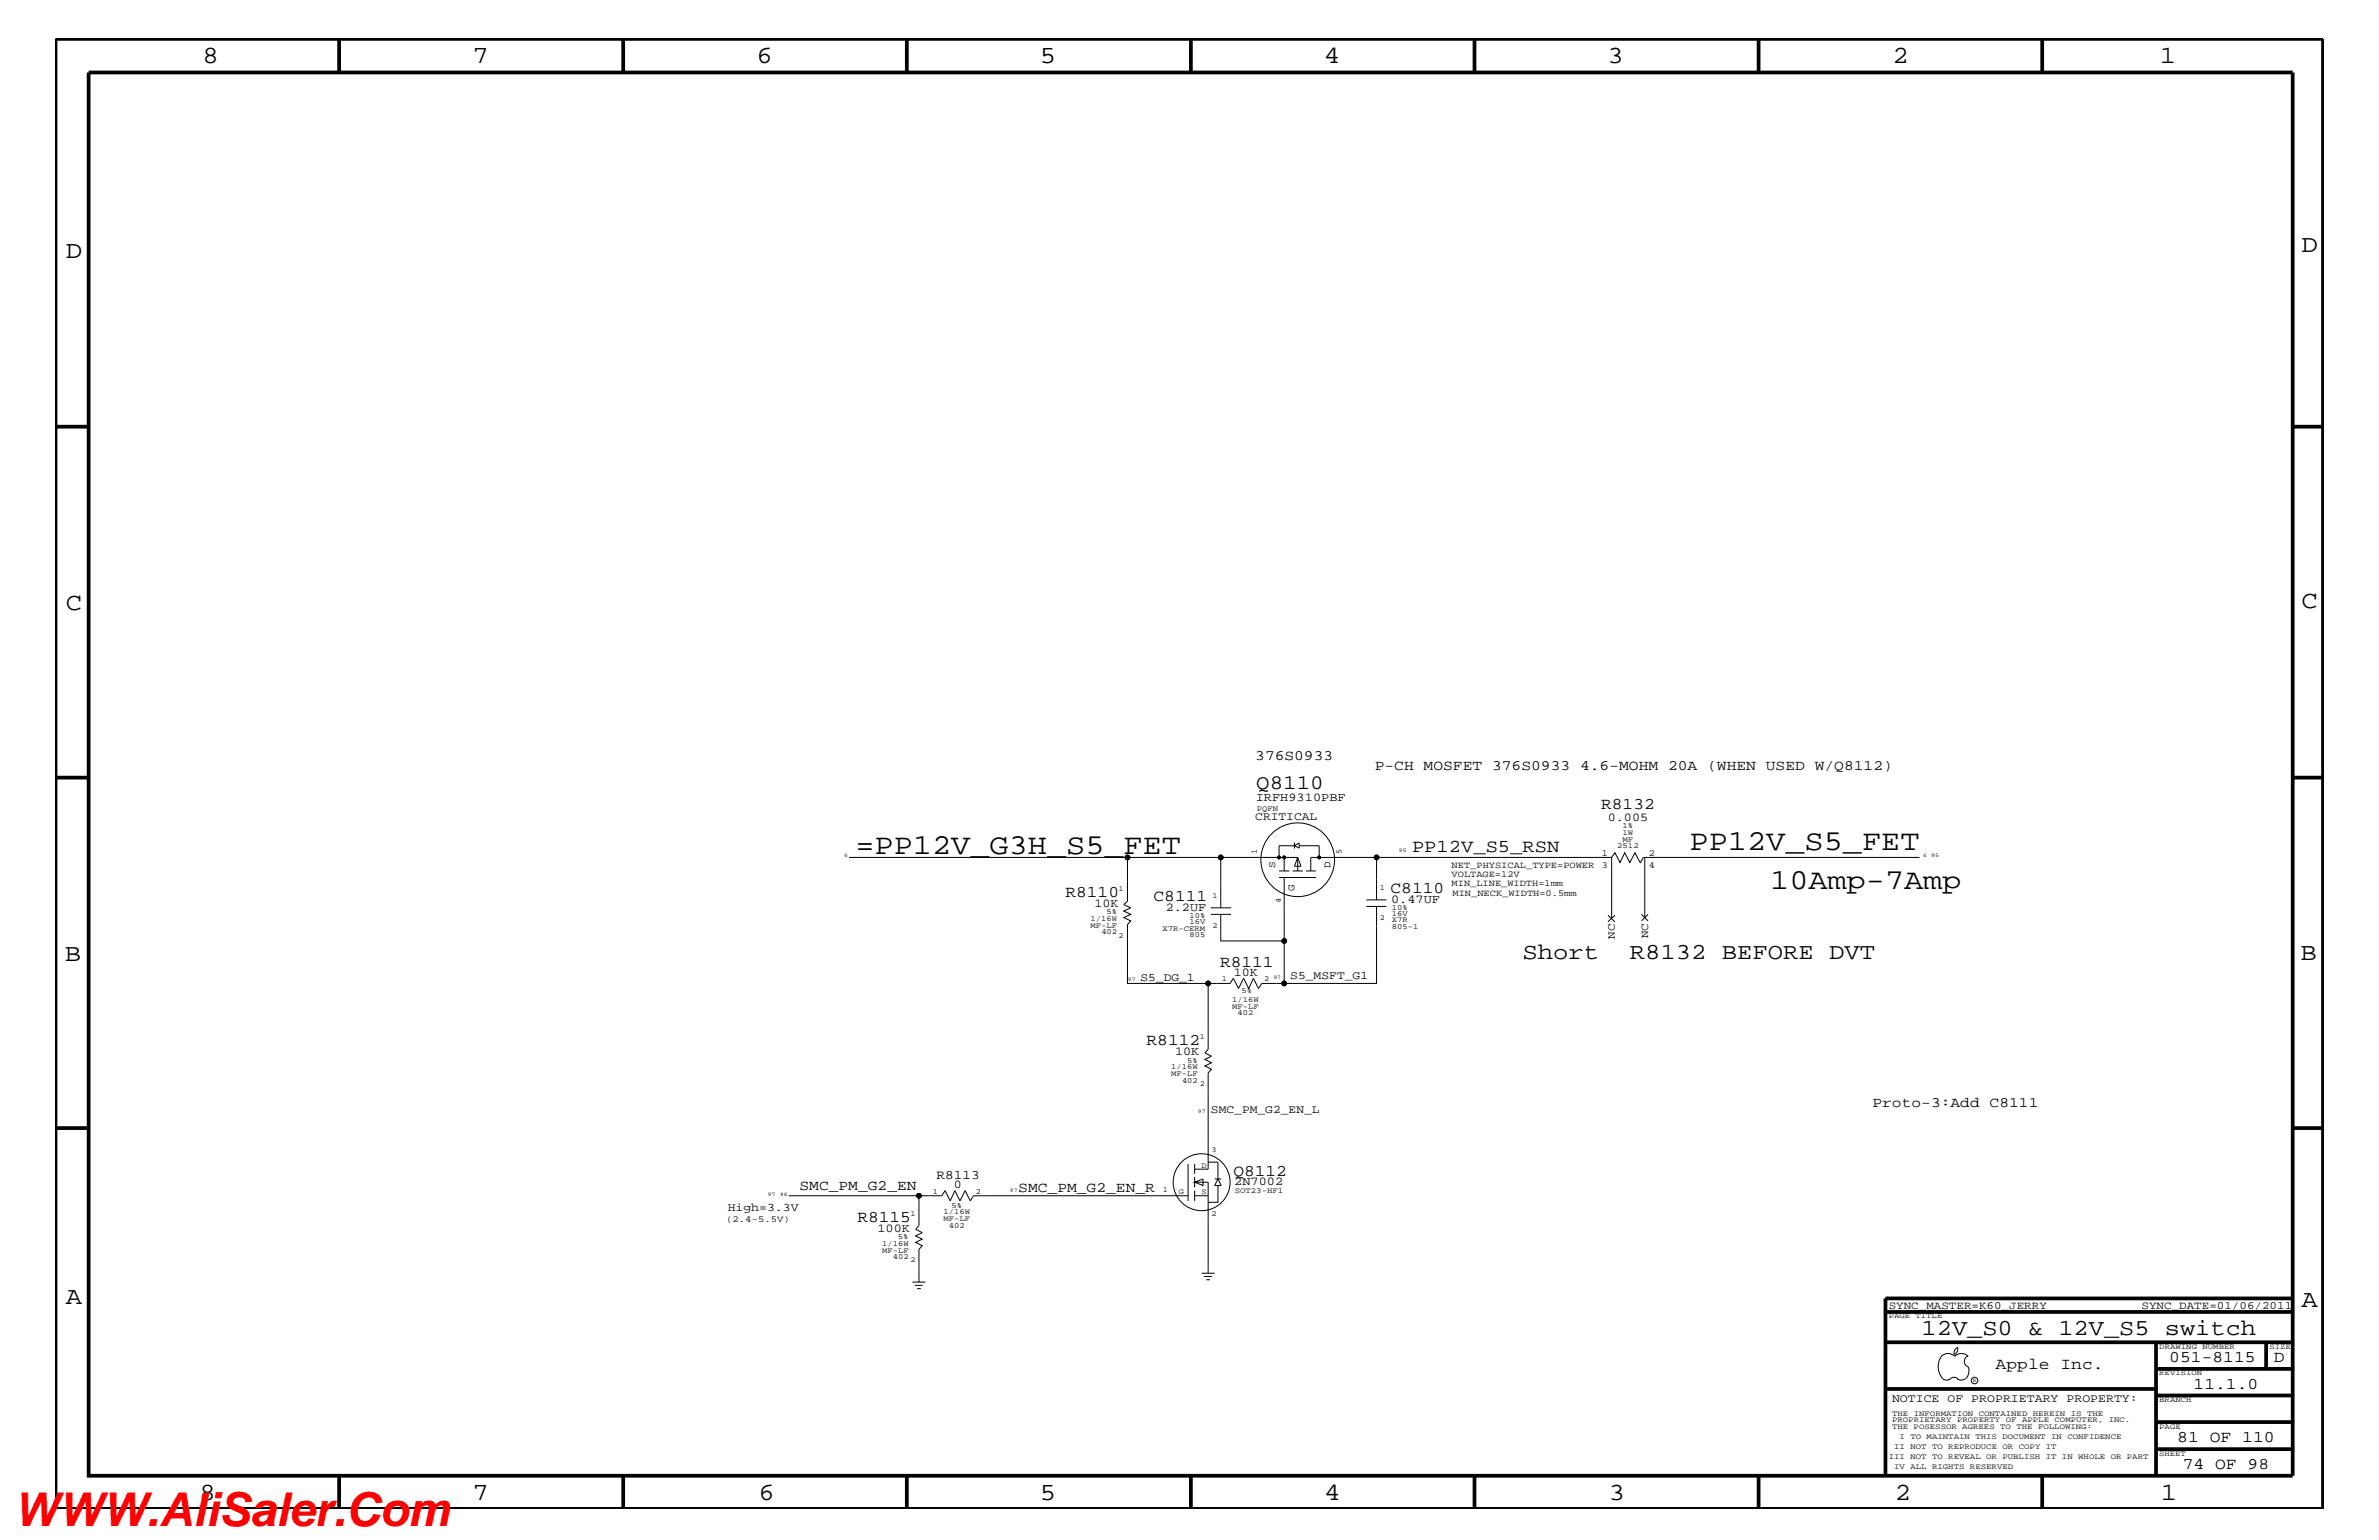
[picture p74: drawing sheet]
<svg xmlns="http://www.w3.org/2000/svg" width="432mm" height="279mm" viewBox="0 0 432 279" stroke-linecap="round" stroke-linejoin="round" font-family="sans-serif">
<defs><g id="words">
<text font-size="8.5" fill="#f00" x="2.5" y="276.8">WWW.AliSaler.Com</text>
<g font-size="5.2">
<text x="155.3" y="155">=PP12V_G3H_S5_FET</text>
<text x="306.7" y="154.3">PP12V_S5_FET</text>
<text x="321.3" y="161.2">10Amp-7Amp</text>
</g>
<g font-size="4.5">
<text x="36.7" y="11.5">8</text>
<text x="85.8" y="11.5">7</text>
<text x="137.3" y="11.5">6</text>
<text x="188.7" y="11.5">5</text>
<text x="240.3" y="11.5">4</text>
<text x="291.8" y="11.5">3</text>
<text x="343.5" y="11.5">2</text>
<text x="392" y="11.5">1</text>
<text x="11.9" y="46.8">D</text>
<text x="417.8" y="45.7">D</text>
<text x="11.9" y="110.6">C</text>
<text x="417.7" y="110.3">C</text>
<text x="11.8" y="174.3">B</text>
<text x="417.6" y="174.2">B</text>
<text x="11.9" y="236.7">A</text>
<text x="417.7" y="237.1">A</text>
<text x="36.2" y="272.1">8</text>
<text x="85.8" y="272.1">7</text>
<text x="137.7" y="272.1">6</text>
<text x="188.7" y="272.1">5</text>
<text x="240.4" y="272.1">4</text>
<text x="292" y="272.1">3</text>
<text x="343.9" y="272.1">2</text>
<text x="392.2" y="272.1">1</text>
</g>
<g font-size="4.1">
<text x="276.4" y="173.9">Short</text>
<text x="295.8" y="173.9">R8132 BEFORE DVT</text>
<text x="348.8" y="242.3">12V_S0 &amp; 12V_S5 switch</text>
</g>
<text font-size="3.7" x="228" y="143.1">Q8110</text>
<text font-size="3.3" x="256.3" y="154.6">PP12V_S5_RSN</text>
<g font-size="3">
<text x="290.6" y="146.8">R8132</text>
<text x="252.4" y="162">C8110</text>
<text x="193.4" y="162.8">R8110</text>
<text x="209.4" y="163.5">C8111</text>
<text x="221.4" y="175.4">R8111</text>
<text x="208.1" y="189.7">R8112</text>
<text x="223.9" y="213.3">Q8112</text>
<text x="155.6" y="221.7">R8115</text>
<text x="362.2" y="248.4">Apple Inc.</text>
<text x="393.7" y="247.1">051-8115</text>
<text x="398.1" y="252">11.1.0</text>
<text x="412.7" y="247.1">D</text>
<text x="395.2" y="261.6">81 OF 110</text>
<text x="396.2" y="266.6">74 OF 98</text>
</g>
<g font-size="2.6">
<text x="227.8" y="138">376S0933</text>
<text x="249.5" y="139.7">P-CH MOSFET 376S0933 4.6-MOHM 20A (WHEN USED W/Q8112)</text>
<text x="339.9" y="200.9">Proto-3:Add C8111</text>
<text x="145.1" y="215.8">SMC_PM_G2_EN</text>
<text x="184.8" y="216.2">SMC_PM_G2_EN_R</text>
</g>
<text font-size="2.4" x="170" y="213.9">R8113</text>
<g font-size="2.2">
<text x="227.9" y="145.3">IRFH9310PBF</text>
<text x="291.8" y="149">0.005</text>
<text x="198.6" y="164.5">10K</text>
<text x="211.6" y="165.3">2.2UF</text>
<text x="252.5" y="163.9">0.47UF</text>
<text x="223.9" y="177.1">10K</text>
<text x="213.3" y="191.5">10K</text>
<text x="173.1" y="215.6">0</text>
<text x="224" y="215.1">2N7002</text>
<text x="159.3" y="223.5">100K</text>
</g>
<g font-size="2.1">
<text x="227.8" y="148.7">CRITICAL</text>
<text x="207" y="177.9">S5_DG_1</text>
<text x="234.2" y="177.7">S5_MSFT_G1</text>
<text x="219.8" y="201.9">SMC_PM_G2_EN_L</text>
<text x="132.1" y="219.7">High=3.3V</text>
<text x="343.4" y="254.4">NOTICE OF PROPRIETARY PROPERTY:</text>
</g>
<g font-size="2">
<text x="293.1" y="170.3" transform="rotate(-90 293.1 170.3)">NC</text>
<text x="299.1" y="170.2" transform="rotate(-90 299.1 170.2)">NC</text>
<text x="342.8" y="237.4">SYNC_MASTER=K60_JERRY</text>
<text x="388.7" y="237.4">SYNC_DATE=01/06/2011</text>
</g>
<g font-size="1.9">
<text x="231.5" y="157.4" transform="rotate(-90 231.5 157.4)">S</text>
<text x="234.9" y="161.7" transform="rotate(-90 234.9 161.7)">G</text>
<text x="241.5" y="157.4" transform="rotate(-90 241.5 157.4)">D</text>
</g>
<g font-size="1.7">
<text x="290.7" y="155.2">1</text>
<text x="299.3" y="155.2">2</text>
<text x="263.5" y="160.8">MIN_LINE_WIDTH=1mm</text>
<text x="263.5" y="157.5">NET_PHYSICAL_TYPE=POWER</text>
<text x="263.5" y="159.2">VOLTAGE=12V</text>
<text x="290.7" y="157.5">3</text>
<text x="299.3" y="157.5">4</text>
<text x="263.7" y="162.5">MIN_NECK_WIDTH=0.5mm</text>
<text x="131.8" y="221.7">(2.4-5.5V)</text>
</g>
<g font-size="1.4">
<text x="228.1" y="147.1">PQFN</text>
<text x="228.1" y="155" transform="rotate(-90 228.1 155)">1</text>
<text x="243.5" y="155" transform="rotate(-90 243.5 155)">5</text>
<text x="293.5" y="153.9">2512</text>
<text x="294.5" y="152.7">MF</text>
<text x="294.5" y="151.5">1W</text>
<text x="294.5" y="150.2">1%</text>
<text x="203" y="161.7">1</text>
<text x="250.4" y="161.4">1</text>
<text x="198" y="167.1">1/16W</text>
<text x="200.8" y="165.9">5%</text>
<text x="215.9" y="166.5">10%</text>
<text x="215.9" y="167.6">16V</text>
<text x="220" y="162.8">1</text>
<text x="232.5" y="163.8" transform="rotate(-90 232.5 163.8)">4</text>
<text x="250.4" y="166.9">2</text>
<text x="252.6" y="167.3">X7R</text>
<text x="252.6" y="165">10%</text>
<text x="252.6" y="166.1">16V</text>
<text x="198" y="168.3">MF-LF</text>
<text x="199.9" y="169.5">402</text>
<text x="203" y="170.1">2</text>
<text x="211" y="168.9">X7R-CERM</text>
<text x="215.9" y="170">805</text>
<text x="220" y="168.3">2</text>
<text x="252.6" y="168.6">805-1</text>
<text x="221.7" y="178">1</text>
<text x="229.4" y="178">2</text>
<text x="223.6" y="181.8">1/16W</text>
<text x="223.6" y="183">MF-LF</text>
<text x="224.6" y="184.2">402</text>
<text x="225.3" y="180.2">5%</text>
<text x="217.8" y="188.6">1</text>
<text x="212.6" y="195.3">MF-LF</text>
<text x="212.6" y="194">1/16W</text>
<text x="214.5" y="196.5">402</text>
<text x="215.5" y="192.8">5%</text>
<text x="217.8" y="197">2</text>
<text x="219.9" y="209.1">3</text>
<text x="218.1" y="211.9">D</text>
<text x="165.3" y="220.6">1</text>
<text x="169.3" y="216.6">1</text>
<text x="171.2" y="221.5">MF-LF</text>
<text x="171.2" y="220.3">1/16W</text>
<text x="172.7" y="219.1">5%</text>
<text x="177.1" y="216.6">2</text>
<text x="211.1" y="216.4">1</text>
<text x="214" y="216.6">G</text>
<text x="218.1" y="216.7">S</text>
<text x="219.9" y="220.6">2</text>
<text x="224.1" y="216.4">SOT23-HF1</text>
<text x="160.1" y="226">1/16W</text>
<text x="160.1" y="227.3">MF-LF</text>
<text x="163" y="224.8">5%</text>
<text x="172.2" y="222.8">402</text>
<text x="162.1" y="228.5">402</text>
<text x="165.3" y="229.1">2</text>
<text x="342.8" y="239.2">PAGE TITLE</text>
<text x="391.9" y="244.7">DRAWING NUMBER</text>
<text x="411.9" y="244.7">SIZE</text>
<text x="391.9" y="249.5">REVISION</text>
<text x="343.4" y="256.8">THE INFORMATION CONTAINED HEREIN IS THE</text>
<text x="391.9" y="254.4">BRANCH</text>
<text x="343.4" y="259.3">THE POSESSOR AGREES TO THE FOLLOWING:</text>
<text x="343.4" y="258">PROPRIETARY PROPERTY OF APPLE COMPUTER, INC.</text>
<text x="343.8" y="262.9">II NOT TO REPRODUCE OR COPY IT</text>
<text x="344.8" y="261.1">I TO MAINTAIN THIS DOCUMENT IN CONFIDENCE</text>
<text x="391.9" y="259.3">PAGE</text>
<text x="342.8" y="264.7">III NOT TO REVEAL OR PUBLISH IT IN WHOLE OR PART</text>
<text x="343.8" y="266.6">IV ALL RIGHTS RESERVED</text>
<text x="391.9" y="264.1">SHEET</text>
</g>
<g font-size="1">
<text x="153.2" y="155.6">6</text>
<text x="253.9" y="154.6">95</text>
<text x="349.1" y="155.6">6</text>
<text x="350.5" y="155.6">95</text>
<text x="204.7" y="177.9">97</text>
<text x="231.1" y="177.7">97</text>
<text x="217.4" y="201.9">97</text>
<text x="139.4" y="216.9">97</text>
<text x="141.6" y="216.9">46</text>
<text x="183.3" y="216.2">97</text>
<text x="358.1" y="250.7">R</text>
</g>
</g></defs>
<g fill="none" stroke="#000" stroke-width=".18">
<path d="M154.1 155.6h50.5M221.6 155.6h-17v7.9l-.6 .6 1.2 .6-1.2 .6 1.2 .6-1.2 .6 1.2 .6-.6 .7v10.6h14.7v12l-.6 .6 1.2 .6-1.2 .6 1.2 .6-1.2 .6 1.2 .6-.6 .7v17.4h-2.5M232.2 159.2h6.6M232.2 158h1.8M233.1 159.2v11.5h-11.5v-4.8M233.1 155.6v2.4M234.6 158h1.9M234.9 153.4h-2.7v2.2M234.9 152.9v1.1M235 153.4l.8-.5v1zM235.5 155.6h-13.9v9.1M235.5 155.6l.6 1.6h-1.2z"/>
<path d="M235.5 155.6v2.4M235.8 153.4h3.6v2.2M237.1 158h1.7M237.9 158v-2.4h12v7.7M249.9 155.6h42.6l.6-.9 .9 1.8 .9-1.8 .9 1.8 1-1.8 .9 1.8M292.5 155.6v11.1M298.5 155.6v10.9M348.4 155.6h-50.1l-.6 1M219.3 178.4h4l.6-.9 .9 1.9 .9-1.9 1 1.9 .8-1.9 .9 1.9 .6-1h4.1M219.8 165.9h3.6M219.8 164.7h3.6M248 164.5h3.6"/>
<path d="M248 163.3h3.6M249.9 164.5v13.9h-16.8v-7.7M291.8 166.1l1.3 1.1M293.1 166.1l-1.3 1.1M297.9 165.9l1.2 1.2M299.1 165.9l-1.2 1.2M143.2 216.9h27.7l.6-.9 1 1.9 .8-1.9 .9 1.9 1-1.9 .9 1.9 .6-1h38.9M166.8 216.9v5.5l-.6 .6 1.2 .6-1.2 .6 1.2 .6-1.2 .6 1.2 .6-.6 .7v5.9M215.6 211.2v6.7M216.8 214.5l1.6 .6v-1.2l-1.6 .6h2.5v16.5M216.8 216.9h2.5M216.8 211.2v1.8"/>
<path d="M216.8 213.6v1.8M216.8 216v1.9M219.3 210.8h1.8v3.1l.6 1.2h-1.2l.6-1.2M220.5 213.9h1.2M221.1 215.1v3h-1.8M165.6 232.6h2.4M166 233.2h1.5M166.5 233.8h.6M218.1 231h2.4M218.5 231.6h1.5M218.9 232.2h.7M352.3 246.1a1.69 1.69 0 0 1 2.5 0 1.72 1.72 0 0 1 2.4 0"/>
<path d="M352.4 246a3.2 3.2 0 0 0 .4 4.3l.8 .1 .4-.2M354 250.2l.7-.3 .7 .3M355.2 250.2l.7 .2 .7-.2M355.3 244.4v.3a1.18 1.18 0 0 1-.6 1.1M355.4 244.4a.99 .99 0 0 0-.6 1.4M357.2 246a1.04 1.04 0 0 0-.7 1 1.04 1.04 0 0 0 .7 1M357.3 248l.1 .7a2.11 2.11 0 0 1-.6 1.5"/>
<circle cx="204.6" cy="155.6" r=".42"/>
<circle cx="221.6" cy="155.6" r=".42"/>
<circle cx="232.2" cy="155.6" r=".25"/>
<circle cx="233.1" cy="155.6" r=".25"/>
<circle cx="235.5" cy="156" r="6.7"/>
<circle cx="239.4" cy="155.6" r=".25"/>
<circle cx="249.9" cy="155.6" r=".42"/>
<circle cx="219.3" cy="178.4" r=".42"/>
<circle cx="233.1" cy="178.4" r=".42"/>
<circle cx="233.1" cy="170.7" r=".42"/>
<circle cx="166.8" cy="216.9" r=".42"/>
<circle cx="218.1" cy="214.5" r="5.2"/>
<circle cx="358.4" cy="250.5" r=".59"/>
</g>
<g fill="#000">
<circle cx="204.6" cy="155.6" r=".42"/>
<circle cx="221.6" cy="155.6" r=".42"/>
<circle cx="232.2" cy="155.6" r=".25"/>
<circle cx="233.1" cy="155.6" r=".25"/>
<circle cx="239.4" cy="155.6" r=".25"/>
<circle cx="249.9" cy="155.6" r=".42"/>
<circle cx="219.3" cy="178.4" r=".42"/>
<circle cx="233.1" cy="178.4" r=".42"/>
<circle cx="233.1" cy="170.7" r=".42"/>
<circle cx="166.8" cy="216.9" r=".42"/>
</g>
<g fill="none" stroke="#000" stroke-width=".68" stroke-linecap="butt">
<path d="M10.1 7.1h411.5v266.7h-411.5zM16.1 13.2h400v254.5h-400zM61.6 7.1v6.1M113.1 7.1v6.1M164.6 7.1v6.1M216.2 7.1v6.1M267.6 7.1v6.1M319.2 7.1v6.1M370.7 7.1v6.1M10.1 77.4h6M416.1 77.4h5.5M10.1 141.1h6"/>
<path d="M416.1 141.1h5.5M10.1 204.7h6M416.1 204.7h5.5M342.2 238h73.9M416.1 235.6h-73.9v32.1M342.2 252h49.1M342.2 243.5h73.9M391.3 258h24.8M391.3 253.2h24.8M391.3 248.4h24.8M391.3 243.5v24.2M411.3 243.5v4.9"/>
<path d="M61.6 267.7v6.1M113.1 267.7v6.1M164.6 267.7v6.1M216.2 268v5.8M267.6 267.7v6.1M319.2 267.7v6.1M370.7 267.7v6.1M391.3 262.9h24.8"/>
</g>
<use href="#words"/>
</svg>
